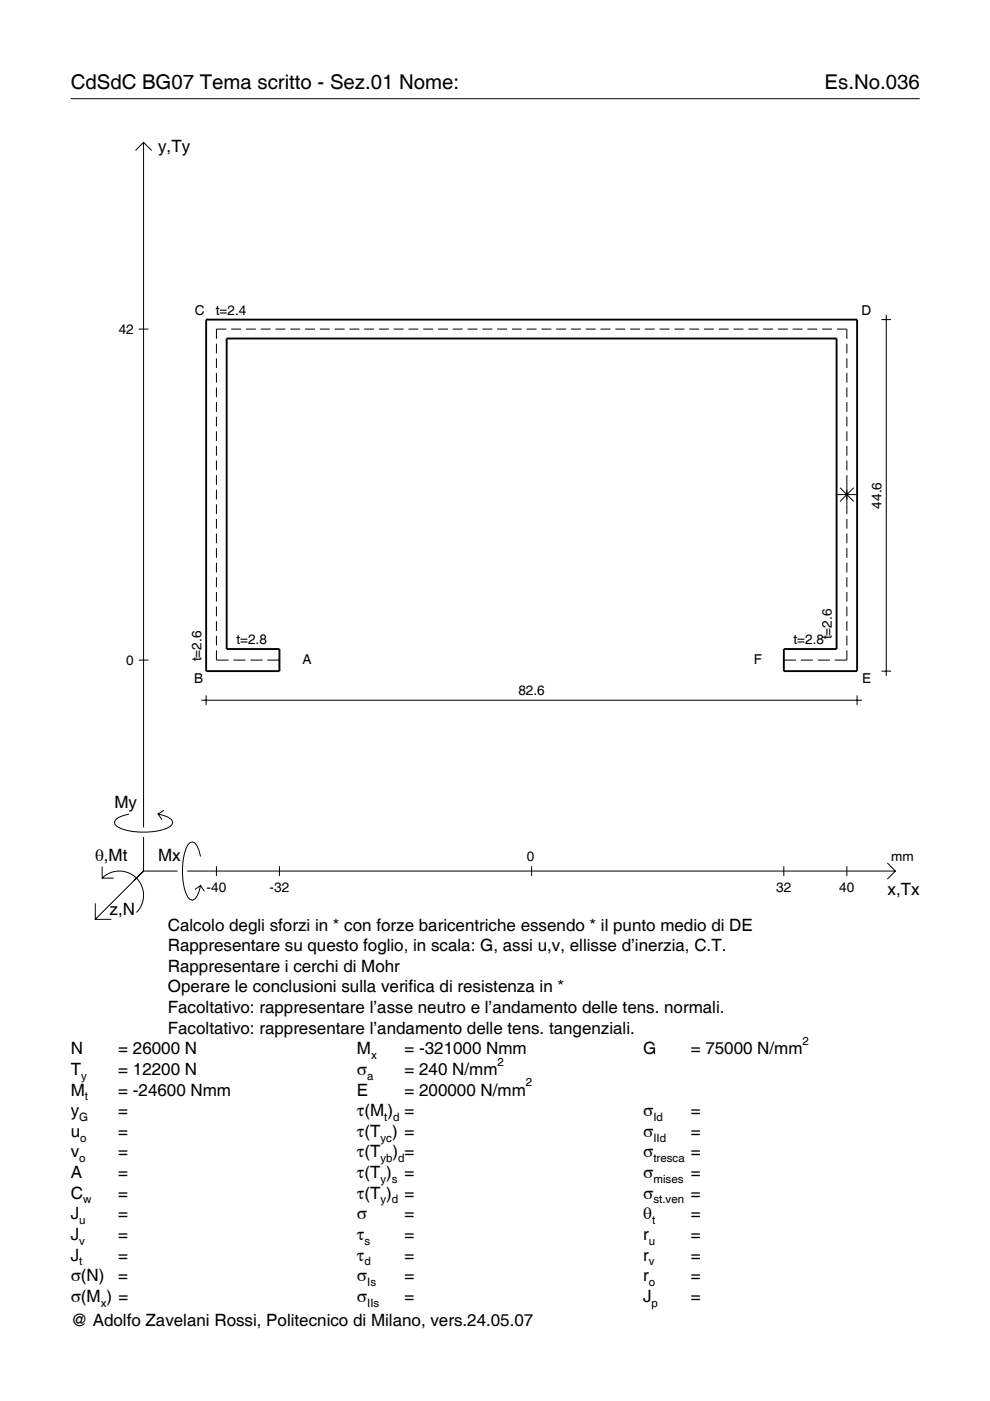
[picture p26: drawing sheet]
<svg xmlns="http://www.w3.org/2000/svg" width="210mm" height="297mm" viewBox="0 0 210 297" stroke-linecap="round" stroke-linejoin="round" font-family="sans-serif">
<defs><g id="words">
<g font-size="4.3">
<text x="15" y="18.9">CdSdC BG07 Tema scritto - Sez.01 Nome:</text>
<text x="174.8" y="18.9">Es.No.036</text>
</g>
<g font-size="3.6">
<text x="33.5" y="32.3">y,Ty</text>
<text x="24.3" y="171.3">My</text>
<text x="20.1" y="182.6">θ,Mt</text>
<text x="33.5" y="182.6">Mx</text>
<text x="188.2" y="189.8">x,Tx</text>
<text x="23.2" y="193.9">z,N</text>
<text x="35.6" y="197.3">Calcolo degli sforzi in * con forze baricentriche essendo * il punto medio di DE</text>
<text x="35.6" y="201.7">Rappresentare su questo foglio, in scala: G, assi u,v, ellisse d’inerzia, C.T.</text>
<text x="35.6" y="206">Rappresentare i cerchi di Mohr</text>
<text x="35.6" y="210.4">Operare le conclusioni sulla verifica di resistenza in *</text>
<text x="35.6" y="214.8">Facoltativo: rappresentare l’asse neutro e l’andamento delle tens. normali.</text>
<text x="35.6" y="219.2">Facoltativo: rappresentare l’andamento delle tens. tangenziali.</text>
<text x="15" y="223.5">N</text>
<text x="15" y="227.9">T</text>
<text x="25.1" y="223.5">= 26000 N</text>
<text x="25.1" y="227.9">= 12200 N</text>
<text x="75.7" y="227.9">σ</text>
<text x="75.7" y="223.5">M</text>
<text x="85.8" y="223.5">= -321000 Nmm</text>
<text x="85.8" y="227.9">= 240 N/mm</text>
<text x="136.4" y="223.5">G</text>
<text x="146.5" y="223.5">= 75000 N/mm</text>
<text x="15" y="232.3">M</text>
<text x="25.1" y="232.3">= -24600 Nmm</text>
<text x="75.7" y="232.3">E</text>
<text x="85.8" y="232.3">= 200000 N/mm</text>
<text x="15" y="236.7">y</text>
<text x="25.1" y="236.7">=</text>
<text x="75.7" y="236.7">τ(M ) =</text>
<text x="136.4" y="236.7">σ</text>
<text x="146.5" y="236.7">=</text>
<text x="15" y="241">u</text>
<text x="15" y="245.4">v</text>
<text x="25.1" y="241">=</text>
<text x="25.1" y="245.4">=</text>
<text x="75.7" y="241">τ(T ) =</text>
<text x="75.7" y="245.4">τ(T</text>
<text x="83.3" y="245.4">) =</text>
<text x="136.4" y="241">σ</text>
<text x="136.4" y="245.4">σ</text>
<text x="146.5" y="241">=</text>
<text x="146.5" y="245.4">=</text>
<text x="15" y="249.8">A</text>
<text x="25.1" y="249.8">=</text>
<text x="75.7" y="249.8">τ(T )</text>
<text x="85.8" y="249.8">=</text>
<text x="136.4" y="249.8">σ</text>
<text x="146.5" y="249.8">=</text>
<text x="15" y="254.2">C</text>
<text x="25.1" y="254.2">=</text>
<text x="75.7" y="254.2">τ(T )</text>
<text x="85.8" y="254.2">=</text>
<text x="136.4" y="254.2">σ</text>
<text x="146.5" y="254.2">=</text>
<text x="15" y="258.5">J</text>
<text x="15" y="262.9">J</text>
<text x="25.1" y="258.5">=</text>
<text x="25.1" y="262.9">=</text>
<text x="75.7" y="258.5">σ</text>
<text x="75.7" y="262.9">τ</text>
<text x="85.8" y="262.9">=</text>
<text x="85.8" y="258.5">=</text>
<text x="136.4" y="258.5">θ</text>
<text x="136.4" y="262.9">r</text>
<text x="146.5" y="258.5">=</text>
<text x="146.5" y="262.9">=</text>
<text x="15" y="267.3">J</text>
<text x="25.1" y="267.3">=</text>
<text x="75.7" y="267.3">τ</text>
<text x="85.8" y="267.3">=</text>
<text x="136.4" y="267.3">r</text>
<text x="146.5" y="267.3">=</text>
<text x="15" y="271.7">σ(N)</text>
<text x="25.1" y="271.7">=</text>
<text x="75.7" y="271.7">σ</text>
<text x="85.8" y="271.7">=</text>
<text x="136.4" y="271.7">r</text>
<text x="146.5" y="271.7">=</text>
<text x="15" y="276">σ(M ) =</text>
<text x="15" y="281.2">@ Adolfo Zavelani Rossi, Politecnico di Milano, vers.24.05.07</text>
<text x="75.7" y="276">σ</text>
<text x="85.8" y="276">=</text>
<text x="136.4" y="276">J</text>
<text x="146.5" y="276">=</text>
</g>
<g font-size="2.9">
<text x="25.2" y="70.8">42</text>
<text x="41.3" y="66.9">C</text>
<text x="45.8" y="66.7">t=2.4</text>
<text x="182.6" y="66.9">D</text>
<text x="186.9" y="107.8" transform="rotate(-90 186.9 107.8)">44.6</text>
<text x="50.1" y="136.6">t=2.8</text>
<text x="168.2" y="136.6">t=2.8</text>
<text x="176.3" y="135.6" transform="rotate(-90 176.3 135.6)">t=2.6</text>
<text x="26.8" y="141">0</text>
<text x="42.7" y="140.2" transform="rotate(-90 42.7 140.2)">t=2.6</text>
<text x="64.1" y="140.9">A</text>
<text x="159.8" y="140.9">F</text>
<text x="41.1" y="144.8">B</text>
<text x="109.9" y="147.4">82.6</text>
<text x="182.8" y="144.8">E</text>
<text x="111.7" y="182.6">0</text>
<text x="189" y="182.6">mm</text>
<text x="43.8" y="189.1">-40</text>
<text x="57.2" y="189.1">-32</text>
<text x="164.6" y="189.1">32</text>
<text x="178" y="189.1">40</text>
</g>
<g font-size="2.4">
<text x="170.2" y="221.5">2</text>
<text x="78.7" y="224.5">x</text>
<text x="105.5" y="225.9">2</text>
<text x="17.2" y="228.9">y</text>
<text x="18" y="233.3">t</text>
<text x="77.9" y="228.9">a</text>
<text x="111.5" y="230.3">2</text>
<text x="16.8" y="237.7">G</text>
<text x="81.5" y="237.7">t d</text>
<text x="138.5" y="237.7">Id</text>
<text x="17" y="242">o</text>
<text x="80.7" y="242">yc</text>
<text x="138.5" y="242">IId</text>
<text x="16.8" y="246.4">o</text>
<text x="80.7" y="246.4">yb d</text>
<text x="80.7" y="250.8">y s</text>
<text x="138.5" y="246.4">tresca</text>
<text x="138.5" y="250.8">mises</text>
<text x="17.6" y="255.2">w</text>
<text x="80.7" y="255.2">y d</text>
<text x="138.5" y="255.2">st.ven</text>
<text x="16.8" y="259.5">u</text>
<text x="16.8" y="263.9">v</text>
<text x="77.3" y="263.9">s</text>
<text x="137.6" y="263.9">u</text>
<text x="138.2" y="259.5">t</text>
<text x="16.8" y="268.3">t</text>
<text x="77.3" y="268.3">d</text>
<text x="137.6" y="268.3">v</text>
<text x="77.9" y="272.7">Is</text>
<text x="137.6" y="272.7">o</text>
<text x="21.4" y="277">x</text>
<text x="77.9" y="277">IIs</text>
<text x="138.2" y="277">p</text>
</g>
</g></defs>
<g fill="none" stroke="#000" stroke-width=".21">
<path d="M15 20.9h180M28.7 31.9l1.7-1.7 1.8 1.7M30.4 30.2v145.2M29.4 69.8h2.1M45.9 72.9v2M45.9 76v2M45.9 79.1v2M48 69.8h-2.1v2M49 69.8h2.1M52.1 69.8h2.2M55.3 69.8h2.1M58.4 69.8h2.1"/>
<path d="M61.5 69.8h2.1M64.7 69.8h2.1M67.8 69.8h2.1M70.9 69.8h2.1M74.1 69.8h2.1M77.2 69.8h2.1M80.3 69.8h2.1M83.5 69.8h2.1M86.6 69.8h2.1M89.7 69.8h2.1M92.9 69.8h2.1M96 69.8h2.1"/>
<path d="M99.1 69.8h2.1M102.3 69.8h2.1M105.4 69.8h2.1M108.5 69.8h2.1M111.7 69.8h2.1M114.8 69.8h2.1M117.9 69.8h2.1M121.1 69.8h2.1M124.2 69.8h2.1M127.3 69.8h2.1M130.5 69.8h2.1M133.6 69.8h2.1"/>
<path d="M136.7 69.8h2.1M139.9 69.8h2.1M143 69.8h2.1M146.1 69.8h2.1M149.3 69.8h2.1M152.4 69.8h2.1M155.5 69.8h2.1M158.7 69.8h2.1M161.8 69.8h2.1M164.9 69.8h2.1M168.1 69.8h2.1M171.2 69.8h2.1"/>
<path d="M174.3 69.8h2.1M177.4 69.8h2.2v2M179.6 72.9v2M179.6 76v2M179.6 79.1v2M186.9 67.8h2M187.9 66.7v76.6M45.9 82.2v2M45.9 85.3v2M45.9 88.4v2M45.9 91.4v2.1M45.9 94.5v2.1"/>
<path d="M45.9 97.6v2.1M179.6 82.2v2M179.6 85.3v2M179.6 88.4v2M179.6 91.4v2.1M179.6 94.5v2.1M179.6 97.6v2.1M45.9 100.7v2.1M45.9 103.8v2.1M45.9 106.9v2.1M45.9 110v2.1M45.9 113.1v2.1"/>
<path d="M45.9 116.2v2.1M45.9 119.3v2.1M177.5 104.9h4.1M178.1 103.4l2.9 2.9M179.6 100.7v8.3M179.6 110v2.1M179.6 113.1v2.1M179.6 116.2v2.1M179.6 119.3v2.1M181 103.4l-2.9 2.9M29.4 140h2.1M45.9 137.9v2.1h2.6"/>
<path d="M45.9 122.4v2.1M45.9 125.5v2.1M45.9 128.6v2.1M45.9 131.7v2.1M45.9 134.8v2.1M49.5 140h2.6M53.1 140h2.5M56.7 140h2.5M166.2 140h2.6M169.8 140h2.6M173.4 140h2.6M179.6 137.9v2.1h-2.6"/>
<path d="M179.6 122.4v2.1M179.6 125.5v2.1M179.6 128.6v2.1M179.6 131.7v2.1M179.6 134.8v2.1M42.7 148.5h140.1M43.7 147.4v2.1M181.7 147.4v2.1M186.9 142.3h2M27.3 172.6a3.6 3.6 0 0 0-3 1.7l.1 .5a5.7 5.7 0 0 0 3.8 1.5 13.3 13.3 0 0 0 7.8-1l.5-.5 .1-.5a3.6 3.6 0 0 0-3.1-1.7l.8 1.2M30.4 177.5v7.2M34.7 171.8l-1.2 .8"/>
<path d="M20.2 191.5v3.4h3.4M21.7 186.2a5.1 5.1 0 0 1 7.2 0 5.1 5.1 0 0 1 0 7.3M21.7 183.8v2.4h2.4M30.4 184.7l-10.2 10.2M30.4 184.7l-2 2M30.4 184.7h7.2M39.7 184.7h150.1M42.5 181.6a3.6 3.6 0 0 0-1.7-3.1l-.5 .1a5.7 5.7 0 0 0-1.5 3.8 13.3 13.3 0 0 0 1 7.8l.5 .5 .5 .2a3.6 3.6 0 0 0 1.7-3.1l-1.2 .8M42.5 187.8l.8 1.2M45.9 183.7v2M59.2 183.7v2M112.7 183.7v2"/>
<path d="M166.2 183.7v2M179.6 183.7v2M188.1 183l1.7 1.7-1.7 1.7"/>
</g>
<path d="M43.7 67.8h138v74.5h-15.5v-4.7h11.2v-65.8h-129.3v65.8h11.1v4.7h-15.5z" fill="none" stroke="#000" stroke-width=".4"/>
<use href="#words"/>
</svg>
